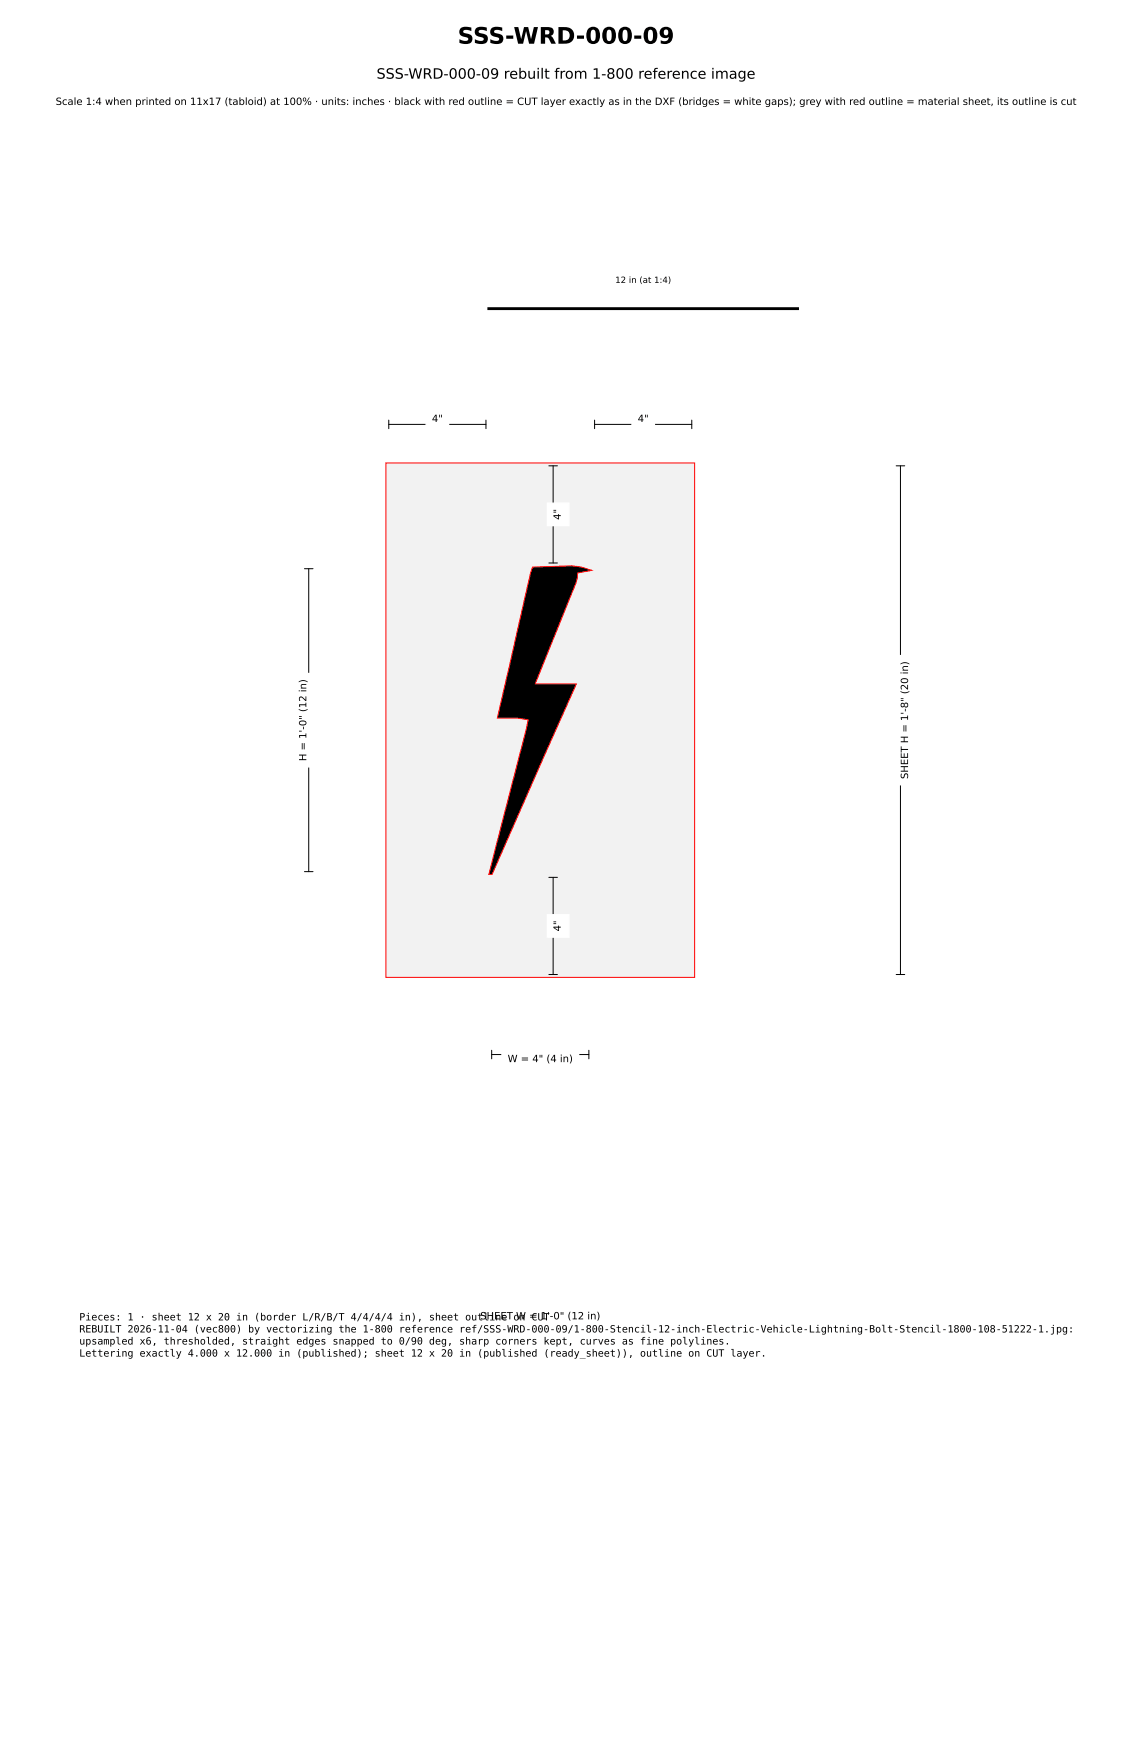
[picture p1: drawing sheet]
<svg xmlns="http://www.w3.org/2000/svg" width="279mm" height="432mm" viewBox="0 0 279 432" stroke-linecap="round" stroke-linejoin="round" font-family="sans-serif">
<defs><g id="words">
<text font-size="5.6" x="113" y="10.8">SSS-WRD-000-09</text>
<text font-size="3.5" x="92.9" y="19.4">SSS-WRD-000-09 rebuilt from 1-800 reference image</text>
<g font-size="2.5">
<text x="13.7" y="25.9">Scale 1:4 when printed on 11x17 (tabloid) at 100% · units: inches · black with red outline = CUT layer exactly as in the DXF (bridges = white gaps); grey with red outline = material sheet, its outline is cut</text>
<text x="106.6" y="104.2">4&quot;</text>
<text x="157.4" y="104.2">4&quot;</text>
<text x="138.4" y="128.4" transform="rotate(-90 138.4 128.4)">4&quot;</text>
<text x="75.6" y="187.9" transform="rotate(-90 75.6 187.9)">H = 1'-0&quot; (12 in)</text>
<text x="224.1" y="192.3" transform="rotate(-90 224.1 192.3)">SHEET H = 1'-8&quot; (20 in)</text>
<text x="138.4" y="230" transform="rotate(-90 138.4 230)">4&quot;</text>
<text x="125.3" y="262.2">W = 4&quot; (4 in)</text>
<text x="19.6" y="326">Pieces: 1 · sheet 12 x 20 in (border L/R/B/T 4/4/4/4 in), sheet outline on CUT</text>
<text x="19.6" y="329">REBUILT 2026-11-04 (vec800) by vectorizing the 1-800 reference ref/SSS-WRD-000-09/1-800-Stencil-12-inch-Electric-Vehicle-Lightning-Bolt-Stencil-1800-108-51222-1.jpg:</text>
<text x="118.5" y="325.7">SHEET W = 1'-0&quot; (12 in)</text>
<text x="19.6" y="331.9">upsampled x6, thresholded, straight edges snapped to 0/90 deg, sharp corners kept, curves as fine polylines.</text>
<text x="19.6" y="334.9">Lettering exactly 4.000 x 12.000 in (published); sheet 12 x 20 in (published (ready_sheet)), outline on CUT layer.</text>
</g>
<text font-size="2.1" x="151.8" y="69.8">12 in (at 1:4)</text>
</g></defs>
<path d="M95.2 114.3h76.2v127h-76.2z" fill="#f2f2f2" stroke="#f00" stroke-width=".25"/>
<path d="M131.4 140l9.7-.3 3 .5 1.9 .6-3.5 .7-.1 1.5-.3 1-10 24.9h10.2l-20.9 47h-.8l9.8-38.2-2.7-.4h-4.9l8.1-35.8z" fill="#000" stroke="#f00" stroke-width=".25"/>
<path d="M120.6 76.2h76.2" fill="none" stroke="#000" stroke-width=".71"/>
<g fill="#fff" stroke="#fff" stroke-width=".35">
<path d="M117.1 322.4h32.5v5.3h-32.5z"/>
<path d="M220.8 161.9h5.3v31.8h-5.3z"/>
<path d="M105.2 100.9h5.5v5.3h-5.5z"/>
<path d="M156 100.9h5.5v5.3h-5.5z"/>
<path d="M135.1 225.8h5.3v5.6h-5.3z"/>
<path d="M135.1 124.2h5.3v5.6h-5.3z"/>
<path d="M123.9 258.9h18.9v5.3h-18.9z"/>
<path d="M72.3 166.3h5.3v23h-5.3z"/>
</g>
<g fill="none" stroke="#000" stroke-width=".25">
<path d="M96 104.8h23.9M96 103.7v2.1M119.9 103.7v2.1M135.5 115h2.1M136.5 115v24M146.8 104.8h23.9M146.8 103.7v2.1M170.7 103.7v2.1M221.2 115h2.1M222.2 115v125.6M135.5 139h2.1M75.1 140.4h2.2"/>
<path d="M76.2 140.4v74.8M75.1 215.2h2.2M135.5 216.6h2.1M136.5 216.6v24M121.4 259.3v2.1M135.5 240.6h2.1M145.3 259.3v2.1M221.2 240.6h2.1M121.4 260.3h23.9"/>
</g>
<use href="#words"/>
</svg>
